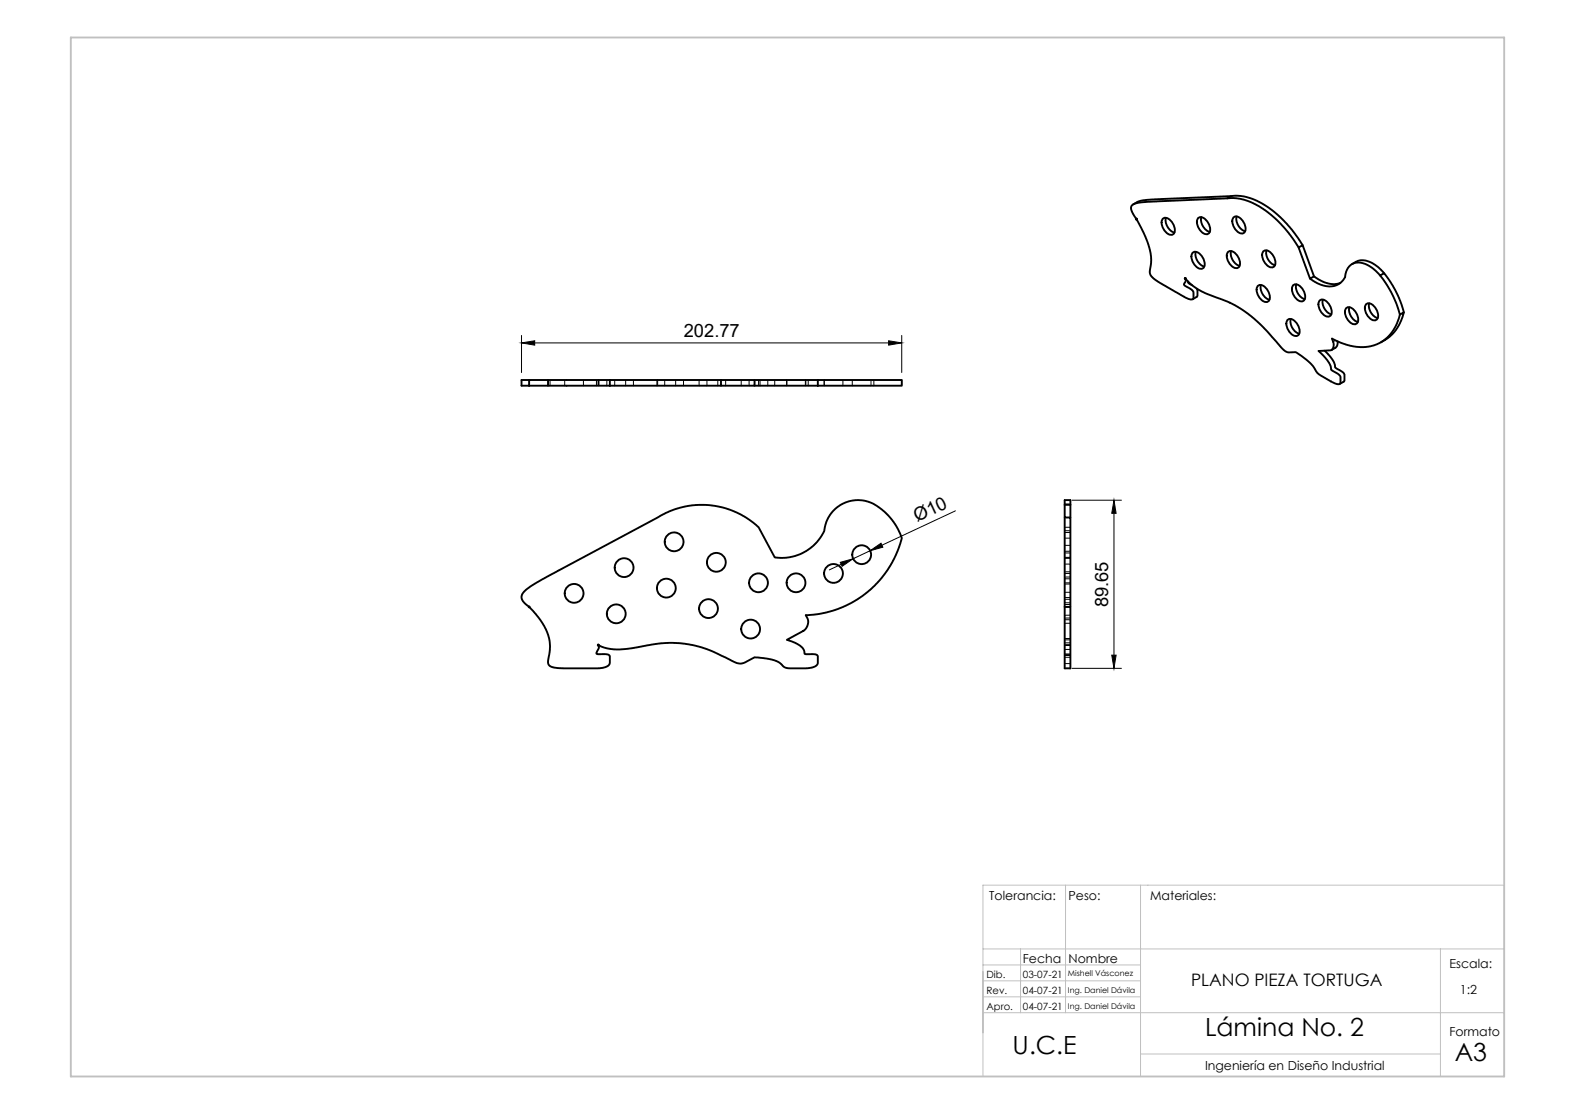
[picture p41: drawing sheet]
<svg xmlns="http://www.w3.org/2000/svg" width="420mm" height="297mm" viewBox="0 0 420 297" stroke-linecap="round" stroke-linejoin="round" font-family="sans-serif">
<defs><g id="words">
<g font-size="6.7">
<text x="270" y="281">U.C.E</text>
<text x="321.3" y="276.2">Lámina No. 2</text>
<text x="387.9" y="282.8">A3</text>
</g>
<g font-size="4.9">
<text x="182.3" y="89.9">202.77</text>
<text x="244.6" y="139.2" transform="rotate(-25 244.6 139.2)">Ø10</text>
<text x="295.5" y="161.9" transform="rotate(-90 295.5 161.9)">89.65</text>
</g>
<text font-size="4.6" x="317.6" y="262.9">PLANO PIEZA TORTUGA</text>
<g font-size="3.3">
<text x="263.8" y="240">Tolerancia:</text>
<text x="284.9" y="240">Peso:</text>
<text x="306.7" y="240">Materiales:</text>
<text x="272.8" y="256.8">Fecha</text>
<text x="284.9" y="256.8">Nombre</text>
<text x="386.5" y="258.1">Escala:</text>
<text x="389.3" y="265.1">1:2</text>
<text x="386.5" y="276.2">Formato</text>
<text x="321.3" y="285.3">Ingeniería en Diseño Industrial</text>
</g>
<g font-size="2.7">
<text x="263.1" y="260.8">Dib.</text>
<text x="272.8" y="260.8">03-07-21</text>
<text x="263.1" y="265.1">Rev.</text>
<text x="263.1" y="269.2">Apro.</text>
<text x="272.8" y="265">04-07-21</text>
<text x="272.8" y="269.2">04-07-21</text>
</g>
<g font-size="2.1">
<text x="284.8" y="260.3">Mishell Vásconez</text>
<text x="284.8" y="264.6">Ing. Daniel Dávila</text>
<text x="284.8" y="268.9">Ing. Daniel Dávila</text>
</g>
</g></defs>
<!-- layer: Capa 1 -->
<path d="M262.1 236h139v51h-139zM284.1 236v34M304.1 236v51M262.1 253h139M262.1 257.3h42M272.1 253v17M384.1 253v34M262.1 270h139M262.1 261.5h42M262.1 265.8h42M304.1 281h80" fill="none" stroke="#c0c0c0" stroke-width=".27"/>
<path d="M18.9 10h382.2v277h-382.2z" fill="none" stroke="#c0c0c0" stroke-width=".5"/>
<g fill="none" stroke="#000" stroke-width=".51">
<path d="M310 58.4a1.57 1.57 0 0 1 2.4 .7l.4 .5a2.22 2.22 0 0 1 0 2.9 2.21 2.21 0 0 1-2.5-1.4 2.81 2.81 0 0 1-.3-2.7zM310.9 58.1a3.5 3.5 0 0 0 2.3 3.9M319.4 58.3a1.57 1.57 0 0 1 2.4 .6l.4 .5a2.22 2.22 0 0 1 0 2.9 2.21 2.21 0 0 1-2.5-1.4 2.81 2.81 0 0 1-.3-2.6zM320.4 57.9a3.5 3.5 0 0 0 2.2 3.9M327.3 52.9a15.7 15.7 0 0 1 11.8 4.5l3.7 3.7 3.5 4.9 1.1-.6 3 8.3M328.3 52.3l-22.4 1-2.2 .4-1.5 .8M328.9 58.1a1.57 1.57 0 0 1 2.4 .6l.3 .6a2.22 2.22 0 0 1 0 2.9 2.21 2.21 0 0 1-2.5-1.5 2.81 2.81 0 0 1-.2-2.6zM329.8 57.7a3.5 3.5 0 0 0 2.2 3.9M316.8 75.1l.2 .4 .9 .6M318 67.5a1.57 1.57 0 0 1 2.4 .6l.3 .6a2.22 2.22 0 0 1 0 2.9 2.21 2.21 0 0 1-2.5-1.5 2.81 2.81 0 0 1-.2-2.6zM318.9 67.1a3.5 3.5 0 0 0 2.2 4M319.1 76.9l.2 .4v1.6l-1.3 .9"/>
<path d="M327.4 67.3a1.57 1.57 0 0 1 2.4 .7l.4 .5a2.22 2.22 0 0 1 0 2.9 2.21 2.21 0 0 1-2.6-1.5 2.81 2.81 0 0 1-.2-2.6zM328.3 66.9a3.5 3.5 0 0 0 2.3 4M335.3 76.3a1.57 1.57 0 0 1 2.5 .7l.3 .5a2.22 2.22 0 0 1 0 2.9 2.21 2.21 0 0 1-2.5-1.4 2.81 2.81 0 0 1-.3-2.7zM336.3 76a3.5 3.5 0 0 0 2.2 3.9M336.8 67.1a1.57 1.57 0 0 1 2.4 .7l.4 .5a2.22 2.22 0 0 1 0 2.9 2.21 2.21 0 0 1-2.5-1.5 2.81 2.81 0 0 1-.3-2.6zM337.7 66.8a3.5 3.5 0 0 0 2.3 3.9M344.8 76.2a1.57 1.57 0 0 1 2.4 .6l.3 .6a2.22 2.22 0 0 1 0 2.9 2.21 2.21 0 0 1-2.5-1.5 2.81 2.81 0 0 1-.2-2.6zM345.7 75.8a3.5 3.5 0 0 0 2.2 3.9M346.3 66l3 8.3 1.1-.6 .4 .3a7.3 7.3 0 0 0 6.6 1.4M347.4 65.4l-2.7-3.9-2.1-2.4a19.3 19.3 0 0 0-12.9-6.9l-1.4 .1-1 .6-21 .9-2.7 .2-1.6 .6-.4 .7 .2 1 3.1 5.6 1.7 4.6 .4 2.6-.4 3.2 .2 1.1 .9 .9 1.1 .8 8.1 4.6 .6 .1 .6-.1 .2-1.7-.6-.8-1.9-1.2 .4-1.1-.1-.7 1.7 1.8 2 1.3 9.6 4.2 3.3 2.1 2.6 2.1 7.3 7.8 .8 .4h2.1l.4 .2 3.5 2.7 2.4 3 3.9 2.3 1.3 .3 .5-.4-.1-1.7-.7-.7-1.7-1-.2-1.1-.5-1-2.7-2.9 3.4-.2 .6-1-.1-1.3M349.3 74.3l2.3 1.3 1.9 .7h2.1l1.8-.8a4 4 0 0 0 1.6-3.2 3.6 3.6 0 0 1 5.6-1.7l1.6 1.1 1.8 1.8 1.1-.7 .2 .3 2.1 3.1 1.2 2.3 1.8 4.8M352.8 79.9a3.5 3.5 0 0 0 2.2 3.9"/>
<path d="M360.5 70.4l2.1-1 1.9 .2 2.3 1.1 2.3 2.1M368 73.5l2.9 4.3 1.4 3 1 3.1 1.1-.6a11.5 11.5 0 0 1-5.1 7.4l-1.1 .6M343.3 85.4a1.57 1.57 0 0 1 2.4 .7l.4 .5a2.22 2.22 0 0 1 0 2.9 2.21 2.21 0 0 1-2.6-1.5 2.81 2.81 0 0 1-.2-2.6zM344.2 85a3.5 3.5 0 0 0 2.3 4M351.8 80.2a1.57 1.57 0 0 1 2.4 .7l.4 .5a2.22 2.22 0 0 1 0 2.9 2.21 2.21 0 0 1-2.5-1.4 2.81 2.81 0 0 1-.3-2.7zM353.3 93.5l2 2.4 .5 .8 .3 1.3 2.3 1.6 .1 1.9-1.2 .9M356.7 91v.1a1.77 1.77 0 0 1-.6 1.6l-1 .6M358.9 82.3a1.57 1.57 0 0 1 2.4 .6l.4 .5a2.22 2.22 0 0 1 0 2.9 2.21 2.21 0 0 1-2.5-1.4 2.81 2.81 0 0 1-.3-2.6zM359.8 81.9a3.5 3.5 0 0 0 2.3 3.9M364.2 81.2a1.57 1.57 0 0 1 2.4 .7l.4 .5a2.22 2.22 0 0 1 0 2.9 2.21 2.21 0 0 1-2.5-1.4 2.81 2.81 0 0 1-.3-2.7zM365.1 80.9a3.5 3.5 0 0 0 2.3 3.9M373.3 83.9a10.2 10.2 0 0 1-10.3 8.6l-3.5-.5-4.3-1.7 .3 .8"/>
<path d="M141.1 101.3h-2v1.5h2M141.1 102.8h21.5M146.1 101.3v1.5M162.6 102.8h29.7M162.6 101.3h29.7M162.6 101.3v1.5M162.6 101.3h-21.5v1.5M192.3 101.3h8.9v1.5h-8.9zM201.2 101.3h16.9M201.2 102.8h16.9M218.1 101.3h22.4v1.5h-22.4M218.1 101.3v1.5"/>
<path d="M283.9 138v23.8M283.9 134.6v3.4h1.5v23.8M283.9 134.6v-1.3h1.5v1.3M283.9 134.6h1.5M285.4 134.6v3.4M139.9 157.6l1.4-1.2 3.1-1.8 31.3-16.8a22.1 22.1 0 0 1 26.6 2.8l4.3 8 3.1 .1 3.5-.9 2.9-1.7 1.7-1.5a9.1 9.1 0 0 0 2.5-5.2 9.1 9.1 0 0 1 15.2-3.3 16.7 16.7 0 0 1 5 7.4 27.4 27.4 0 0 1-25.6 20.5l.5 .9a2.83 2.83 0 0 1-1.4 3.4l-4.2 2.3 3.2 1.3 1 .8 .5 1a.62 .62 0 0 0 .2 .7 .62 .62 0 0 0 .7 0h1.1a1.3 1.3 0 0 1 1.6 .6l-.1 2-.8 .8-2 .4h-4.6l-1.3-.2-1.9-1.6-2.1-.7-4.1-.5-2.9 1.6-1 .1-1.2-.3-3.7-1.8a28.7 28.7 0 0 0-20.3-2.6l-4.9 .8-3.4 .1a10.4 10.4 0 0 1-4.3-1.1l.2 .7-.6 1.6 3.3 .3 .2 .5v1.5a2.07 2.07 0 0 1-2.3 1.5h-11.1l-1.8-.2-1-.5-.3-1.1 .6-4.2-.6-2.9-.8-2-1.2-1.9-1.9-2.4-2.3-2.1-.6-.8-.2-1.2zM283.9 161.8h1.5v16.4h-1.5z"/>
<circle cx="153.1" cy="158.2" r="2.51"/>
<circle cx="166.4" cy="151.3" r="2.51"/>
<circle cx="177.7" cy="156.8" r="2.51"/>
<circle cx="179.8" cy="144.5" r="2.51"/>
<circle cx="191" cy="149.9" r="2.51"/>
<circle cx="202.3" cy="155.4" r="2.51"/>
<circle cx="212.3" cy="155.4" r="2.51"/>
<circle cx="222.3" cy="152.9" r="2.51"/>
<circle cx="229.8" cy="147.9" r="2.51"/>
<circle cx="164.3" cy="163.7" r="2.51"/>
<circle cx="188.9" cy="162.3" r="2.51"/>
<circle cx="200.2" cy="167.7" r="2.51"/>
</g>
<g fill="#000">
<path d="M139.1 91.4l3.5-.5v1.1zM237 90.9l3.5 .5-3.5 .6zM297.1 133.4l.5 3.4h-1.1zM224.1 149.9l3.4-.9-2.9 2zM232 146.8l2.9-2 .5 1.1zM296.5 174.7h1.1l-.5 3.5z"/>
<circle cx="303" cy="58.4" r=".24"/>
<circle cx="316.1" cy="74.2" r=".24"/>
<circle cx="162.6" cy="101.3" r=".11"/>
<circle cx="162.6" cy="102.8" r=".11"/>
<circle cx="218.1" cy="102.8" r=".11"/>
<circle cx="218.1" cy="101.3" r=".11"/>
<circle cx="141.1" cy="161.8" r=".24"/>
<circle cx="159.5" cy="172" r=".24"/>
</g>
<g fill="none" stroke="#000" stroke-width=".27">
<path d="M139.1 91.4l3.5-.5v1.1zM139.1 89.4v9.9M142.6 91.4h94.4M237 90.9l3.5 .5-3.5 .6zM240.5 89.4v9.9M356.1 90.7l-.6 .4M141.1 101.3v1.5M146.7 101.3v1.5M150.6 101.3v1.5M155.6 101.3v1.5M159.1 101.3v1.5M159.5 101.3v1.5v-1.5"/>
<path d="M159.7 101.3v1.5M161.8 101.3v1.5M163.9 101.3v1.5M166.8 101.3v1.5M168.9 101.3v1.5M175.2 101.3v1.5M175.4 101.3v1.5M177.3 101.3v1.5M180.2 101.3v1.5M182.3 101.3v1.5M186.4 101.3v1.5M188.5 101.3v1.5"/>
<path d="M191.4 101.3v1.5M193.5 101.3v1.5M197.7 101.3v1.5M199.8 101.3v1.5M202.3 101.3v1.5M202.7 101.3v1.5M204.8 101.3v1.5M206.6 101.3v1.5M209.8 101.3v1.5M214.8 101.3v1.5M214.9 101.3v1.5M215.5 101.3v1.5"/>
<path d="M219.8 101.3v1.5M224.8 101.3v1.5M227.3 101.3v1.5M232.3 101.3v1.5M233 101.3v1.5M254.8 136.2l-19.6 9.2M283.9 134.4h1.5M285.9 133.4h13.1M297.1 133.4l.5 3.4h-1.1zM297.1 136.8v37.9M224.1 149.9l3.4-.9-2.9 2zM224.3 150.5l-3.1 1.4"/>
<path d="M232 146.8l2.9-2 .5 1.1zM232 146.8l-4.5 2.2M283.9 140.6h1.5M283.9 148.6h1.5M283.9 141.5h1.5M283.9 143.5h1.5M283.9 145.4h1.5M283.9 152.9h1.5M283.9 157.9h1.5M283.9 159.8h1.5M283.9 154.3h1.5M283.9 159.3h1.5"/>
<path d="M283.9 155.7h1.5M283.9 148.8h1.5M283.9 153.8h1.5M283.9 142h1.5M283.9 147h1.5M283.9 147.4h1.5M283.9 152.4h1.5M283.9 150.4h1.5M283.9 155.4h1.5M283.9 148.7h1.5M283.9 164h1.5M283.9 170.6h1.5"/>
<path d="M283.9 175.2h1.5M283.9 174.8h1.5M283.9 178.2h1.5M283.9 161.8h1.5M283.9 164.8h1.5M283.9 160.7h1.5M283.9 161.2h1.5M283.9 166.2h1.5M283.9 165.2h1.5M283.9 170.2h1.5M283.9 176.9h1.5M283.9 173.1h1.5"/>
<path d="M283.9 171.4h1.5M283.9 174.4h1.5M285.4 172h-1.5h1.5M285.9 178.2h13.1M296.5 174.7h1.1l-.5 3.5z"/>
<circle cx="303" cy="58.4" r=".24"/>
<circle cx="316.1" cy="74.2" r=".24"/>
<circle cx="162.6" cy="101.3" r=".11"/>
<circle cx="162.6" cy="102.8" r=".11"/>
<circle cx="218.1" cy="102.8" r=".11"/>
<circle cx="218.1" cy="101.3" r=".11"/>
<circle cx="141.1" cy="161.8" r=".24"/>
<circle cx="159.5" cy="172" r=".24"/>
</g>
<use href="#words"/>
</svg>
